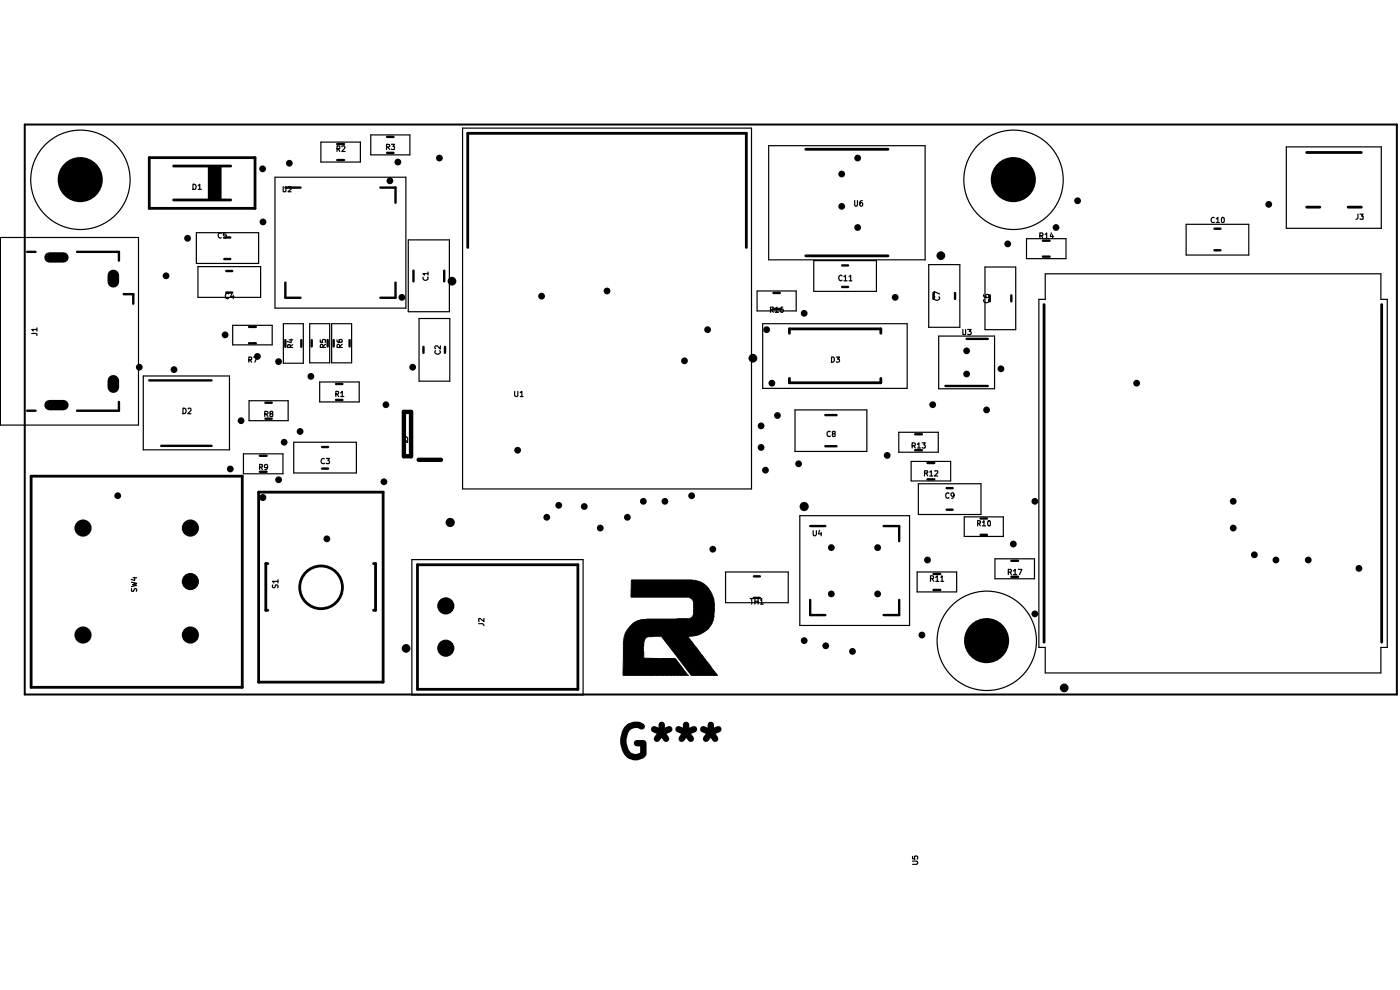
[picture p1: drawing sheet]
<svg xmlns="http://www.w3.org/2000/svg" width="297mm" height="210mm" viewBox="0 0 297 210" stroke-linecap="round" stroke-linejoin="round" font-family="sans-serif">
<g fill="none" stroke="#000" stroke-width=".25">
<path d="M40.9 39.1a.6 .6 0 0 1 .7 .4 .6 .6 0 0 1-.2 .7h-.5zM42 39.4l.4-.3v1.1M58.3 37.6h27.8v27.8h-27.8zM60.1 39.6l.1 1.1h.4l.1-.2v-.9M61.2 39.7h.6v.4l-.7 .6h.7M68.1 30.1h8.4v4.3h-8.4zM71.5 31.5h.6v-.4l-.2-.2h-.4v1.2M71.8 31.5l.3 .6M72.5 31.1l.4-.2 .3 .3-.7 .9h.7M78.7 28.6h8.3v4.3h-8.3zM82 31.2l.6-.1v-.4l-.6-.1v1.1M82.3 31.2l.4 .5"/>
<path d="M83 30.6h.7l-.3 .4 .3 .1v.5h-.7M98.1 27.2h61.3v76.5h-61.3zM163.1 30.9h33.2v24.2h-33.2zM272.9 31.2h20.1v17.2h-20.1zM.1 50.4h29.3v39.8h-29.3zM41.7 49.4h13.2v6.5h-13.2zM42 56.6h13.3v6.5h-13.3zM42 40.2h.7M46.9 49.5l-.4-.1a.55 .55 0 0 0-.2 .7 .55 .55 0 0 0 .6 .3M48 49.4h-.5l-.1 .5 .6-.1v.6h-.6M86.6 50.9h8.7v15.2h-8.7zM89.8 58.8a.55 .55 0 0 0 .3 .7 .55 .55 0 0 0 .7-.3l-.1-.4"/>
<path d="M90.8 58h-1.1l.3 .4M90.8 57.7v.7M172.6 55.3h13.3v6.5h-13.3zM178.6 58.5l-.2-.1a.56 .56 0 0 0-.5 .6 .56 .56 0 0 0 .7 .5v-.1M179 58.7l.4-.3v1.2M179 59.6h.7M180.1 58.7l.4-.3v1.2M180.1 59.6h.6M181.3 42.5v1.1l.2 .1h.2l.2-.2v-1M182.9 42.5l-.5 .3v.8l.2 .1 .4-.1v-.5l-.2-.1h-.2l-.2 .2M197 56.1h6.6v13.3h-6.6zM209 56.6h6.5v13.3h-6.5z"/>
<path d="M217.8 50.6h8.3v4.3h-8.3zM220.6 50h.6v-.5l-.6-.1v1.2M220.9 50l.4 .6M221.7 49.7l.3-.3v1.2M221.7 50.6h.7M221.7 58.1h71.2v5.4h1.4v73.8h-1.4v5.4h-71.2v-5.4h-1.3v-73.8h1.3zM223.1 49.4l-.3 .8h.7M223.3 49.8v.8M251.6 47.6h13.3v6.5h-13.3zM257.6 46.2l-.2-.1a.6 .6 0 0 0-.5 .5 .6 .6 0 0 0 .3 .6l.4-.1M258 46.4l.4-.3v1.1M258 47.2h.7"/>
<path d="M259.2 46.2l.3-.1 .2 .3v.6l-.2 .2-.4-.2zM288.1 45.4v.8l-.4 .3M288.5 45.4h.7l-.4 .4 .4 .1v.5h-.7M6.7 70.7h1l.1 .1v.4M7.8 69.9h-1.1l.4 .3M7.8 69.6v.6M30.4 79.8h18.3v15.6h-18.3zM48.5 62.4l-.2-.2a.6 .6 0 0 0-.5 .6 .6 .6 0 0 0 .5 .6l.2-.2M49.2 62.2l-.3 .7h.8M49.4 69h8.3v4.2h-8.3zM49.5 62.6v.8M52.8 76.3l.6-.1v-.4l-.6-.1v1.1"/>
<path d="M53 76.3l.4 .5M53.8 75.7h.8l-.5 1.1M60.1 68.7h4.2v8.3h-4.2zM61.3 72.1h.8M61.6 73.7l-.1-.6h-.4l-.1 .6h1.1M61.8 71.9v.8l-.9-.3M62.1 73.1l-.5 .3M65.7 68.7h4.2v8.3h-4.2zM67.9 72.1v.5h.6l-.1-.4 .1-.2h.4l.1 .1v.5M68.5 73.7v-.6l-.4-.1-.2 .7h1.1M69 73l-.5 .4M70.4 68.7h4.2v8.3h-4.2z"/>
<path d="M71.5 72.1v.3l.3 .2h.7l.1-.4-.2-.2-.5 .1v.4l.2 .1M72.1 73.7v-.4l-.4-.3-.2 .2v.5h1.1M72.6 73l-.5 .4M88.9 67.6h6.5v13.3h-6.5zM92.4 74.4l-.2 .3 .6 .4 .5-.2 .1-.3-.1-.2M93.4 73.4v.6l-.6-.6h-.4l-.2 .1v.4l.2 .1M160.6 61.7h8.3v4.3h-8.3zM161.8 68.7h30.6v13.7h-30.6zM163.4 65.7h.6v-.5h-.6v1.1M163.7 65.7l.3 .6M164.5 65.4l.3-.2v1.1M164.5 66.3h.6"/>
<path d="M166.1 65.2h-.4a.74 .74 0 0 0 0 1l.3 .1 .2-.2v-.4l-.5-.1-.1 .1M176.4 75.7h.4l.2 .3v.6l-.3 .2h-.3zM177.4 75.7h.7l-.4 .5h.3v.6h-.6M198.3 62.9l-.1 .4 .5 .4 .6-.2v-.3l-.1-.3M199.1 71.3h11.9v11.2h-11.9zM199.3 62.4l-1.1-.6v.8M204.3 69.9v1l.1 .1 .5-.1v-1M205.3 69.9h.7l-.4 .4 .4 .2v.4h-.7M208.7 62.5v.4a.83 .83 0 0 0 1.1 0v-.4l-.5-.1-.2 .3 .2 .4M208.7 63.5v.2a.61 .61 0 0 0 .4 .5 .61 .61 0 0 0 .7-.2l-.1-.5M38.8 86.6l.6 .1 .1 .4-.1 .5-.3 .2h-.3zM39.9 86.7l.4-.1 .2 .1v.4l-.7 .7h.7"/>
<path d="M51.6 96.3h8.4v4.2h-8.4zM52.8 85h8.3v4.2h-8.3zM55.1 99.1l.6-.1v-.4l-.6-.1v1.1M55.3 99.1l.4 .5M56.2 87.8h.5l.2-.1-.1-.4-.6-.1v1.1M56.4 87.8l.5 .5M56.8 99l-.1 .2h-.5l-.1-.4a.35 .35 0 0 1 .3-.3 .35 .35 0 0 1 .4 .3l-.2 .7-.4 .1M57.4 87.8l-.1-.1v-.4h.6v.4l-.6 .1 .1 .5h.5v-.5h-.2M62.3 93.8h13.3v6.5h-13.3zM67.8 81h8.4v4.3h-8.4zM68.8 97.3l-.2-.1a.61 .61 0 0 0-.5 .5 .61 .61 0 0 0 .3 .6h.4M69.2 97.2h.7l-.3 .5 .3 .2-.1 .4h-.6"/>
<path d="M71.2 83.6l.6-.1v-.5h-.6v1.1M71.5 83.6l.3 .5M72.3 83.4l.3-.4v1.1M72.3 84.1h.6M85.7 92.8l.2-.1h.4l.2 .3-.2 .7-.3 .1-.3-.2zM85.9 93.5h.2l.4 .4M86.9 92.8l.5-.1 .1 .4-.7 .7h.7M109.2 83v.9l.2 .2h.3l.2-.2v-.9M110.4 83.3l.3-.3v1.1M110.4 84.1h.6M168.7 87h15.2v8.8h-15.2zM176.1 91.6l-.3-.1-.3 .2v.6l.1 .3 .5-.1"/>
<path d="M176.7 92l-.1-.3 .1-.2 .5 .1v.2l-.6 .4 .1 .4 .5-.1v-.4l-.2-.1M190.7 91.7h8.4v4.2h-8.4zM193.3 97.9h8.4v4.1h-8.4zM193.5 94.5h.6v-.5l-.6-.1v1.1M193.8 94.5l.4 .5M194.6 94.3l.3-.4v1.1M194.6 95h.7M195.6 93.9h.7l-.3 .5 .3 .2-.1 .4h-.6M198.3 99.9h.5l.1 .4-.7 .7h.7M87.4 118.7h36.3v28.7h-36.3zM169.7 109.4h23.3v23.3h-23.3zM172.5 112.6v.8l.3 .3 .4-.3v-.8"/>
<path d="M173.9 112.5l-.3 .7h.7M174.2 112.9v.8M194.8 102.6h13.3v6.5h-13.3zM196.1 100.4h.6v-.5h-.6v1.1M196.5 100.4l.3 .6M197.2 100.1l.4-.2v1.1M197.2 101h.7M201.3 104.7l-.2-.2a.6 .6 0 0 0-.5 .6 .6 .6 0 0 0 .5 .6l.2-.2M202.4 105l-.3 .3-.4-.3v-.2l.3-.3 .3 .2a.77 .77 0 0 1-.2 1h-.2M204.6 109.6h8.3v4.2h-8.3zM207.4 111h.6v-.5l-.6-.1v1.1M207.6 111l.4 .5"/>
<path d="M208.4 110.8l.3-.4v1.1M208.4 111.5h.7M209.6 110.5l.2-.1 .3 .3-.1 .8h-.4zM211.1 118.5h8.4v4.3h-8.4zM27.9 124.8l.1 .6h.3l.4-.6 .3 .2-.1 .4M27.9 123.5l1.1 .2-.8 .3 .8 .2-1.1 .2M28.2 122.6h.8M28.6 122.5v.6l-.8-.2M57.9 124.1l-.1 .4 .2 .2 .4-.2 .1-.4h.3l.2 .1-.1 .5M59 123.3h-1.2l.3 .4M59 123v.7M101.6 132.3h.7l.4 .4"/>
<path d="M102.7 131.2v.7l-.9-.7-.2 .1v.6M153.9 121.3h13.3v6.5h-13.3zM159.1 127h.7M159.5 127v1.1M160.1 127v1.1M160.1 127.6h.7M160.8 127v1.1M161.3 127.3l.3-.3v1.1M161.3 128.1h.6M194.6 121.3h8.3v4.3h-8.3zM197.4 122.7h.6v-.5l-.6-.1v1.2M197.7 122.7l.4 .6"/>
<path d="M198.5 122.5l.3-.4v1.2M198.5 123.3h.7M199.6 122.5l.3-.4v1.2M199.6 123.3h.6M213.9 121.4l.6-.1v-.4l-.6-.1v1.1M214.2 121.4l.4 .5M215 121.1l.3-.3v1.1M215 121.9h.7M216 120.8h.8l-.5 1.1M193.6 182.7h.8l.3 .2-.3 .4h-.8M193.6 181.7v.5h.5l-.1-.5h.6v.5"/>
<circle cx="17.1" cy="38.1" r="10.5"/>
<circle cx="215" cy="38.1" r="10.5"/>
<circle cx="209.3" cy="135.9" r="10.5"/>
</g>
<path d="M136.1 154.1a2.41 2.41 0 0 0-3.5 1.3 4.4 4.4 0 0 0 .9 4.9 2.4 2.4 0 0 0 3-.4v-2.3h-1.4M138.8 154.7l1.6 .7 1.6-.7M139.4 156.7l1-1.3 .9 1.3M140.4 153.8v1.6M143.9 154.7l1.6 .7 1.7-.7M144.6 156.7l.9-1.3 1.1 1.3M145.5 153.8v1.6M149.2 154.7l1.6 .7 1.6-.7M149.8 156.7l1-1.3 .9 1.3M150.8 153.8v1.6" fill="none" stroke="#000" stroke-width="1.4"/>
<path d="M5.2 26.4h291.1v120.9h-291.1z" fill="none" stroke="#000" stroke-width=".42"/>
<g fill="none" stroke="#000" stroke-width=".59">
<path d="M31.7 33.4h22.4v10.8h-22.4zM36.8 35.2h12.1M170.9 31.7h17.5M277.2 32.3h11.6M36.8 42.4h12.1M99.2 52.5v-24.2h59.1v24.2M170.9 54.3h17.5M277.2 43.9h2.8M286 43.9h2.8M167.5 70.7v-.9h19.4v.9M221.5 64.6v71.6M293.1 64.6v71.6"/>
<path d="M167.5 80.3v.9h19.4v-.9M6.6 101h44.8v44.8h-44.8zM54.9 104.4h26.4v40.3h-26.4zM56.8 119.5h-.4v10h.4M79.2 119.5h.5v10h-.5M88.6 119.8h34v26.4h-34z"/>
<circle cx="68.1" cy="124.6" r="4.5"/>
</g>
<g fill="none" stroke="#000" stroke-width=".51">
<path d="M60.5 39.8h3.3M71.5 34h1.5M71.5 30.6h1.5M80.7 39.8h3.2v3.2M82.1 29h1.4M82.1 32.4h1.4M5.8 53.4h1.7M16.3 53.4h8.9v1.9M47.6 50.4h1.3M47.6 54.9h1.3M48 57.5h1.3M60.5 59.9v3.3h3.3"/>
<path d="M83.9 59.9v3.3h-3.2M87.7 57.4v2.3M94.2 57.4v2.3M178.6 56.3h1.3M221.2 51.1h1.5M221.2 54.4h1.5M257.6 53.1h1.3M257.6 48.5h1.3M26.2 62.4h2.1v2M48 62.1h1.3M52.8 69.3h1.5M52.8 72.8h1.5"/>
<path d="M60.5 72.1v1.5M63.9 72.1v1.5M66.1 72.1v1.4M69.5 72.1v1.4M70.8 72.1v1.4M74.2 72.1v1.4M89.8 73.6v1.2M94.4 73.6v1.2M164.1 62.1h1.3M164.1 65.5h1.3M178.6 60.9h1.3M198 62.1v1.3"/>
<path d="M202.6 62.1v1.3M205.1 71.9h4.4M210 62.7v1.2M214.5 62.7v1.2M5.8 87.1h1.7M25.2 85.3v1.8h-8.9M31.7 80.7h13.2M34.2 94.6h10.7M55.1 96.7h1.5M56.3 85.4h1.4M56.3 88.8h1.4M68.3 99.4h1.3"/>
<path d="M68.3 94.8h1.3M71.3 81.4h1.3M71.3 84.8h1.3M175.1 88.1h2.4M175.1 94.7h2.4M194.1 95.5h1.5M194.1 92.1h1.5M196.8 98.2h1.4M200.6 81.9h8.9M55.1 100.1h1.5M171.9 111.6h3.2M187.5 111.6h3.3v3.2"/>
<path d="M196.8 101.7h1.4M200.8 103.5h1.3M200.8 108.1h1.3M208 113.5h1.4M208 110h1.4M214.5 119h1.5M159.9 122.3h1.3M159.9 126.8h1.3M171.9 127.3v3.2h3.2M190.8 127.3v3.2h-3.3M198 121.8h1.5M198 125.1h1.5"/>
<path d="M214.5 122.3h1.5"/>
</g>
<g fill="none" stroke="#000" stroke-width=".93">
<path d="M85.7 87.4h1.5v9.4h-1.5zM88.8 97.5h4.8"/>
<circle cx="95.9" cy="59.6" r=".47"/>
<circle cx="199.6" cy="54.2" r=".47"/>
<circle cx="159.7" cy="76" r=".47"/>
<circle cx="86.1" cy="137.5" r=".47"/>
<circle cx="225.8" cy="145.9" r=".47"/>
</g>
<g fill="none" stroke="#000" stroke-width=".21">
<path d="M44.2 35.2h2.7v7.2h-2.7zM146.5 126.8h.1M146.5 126.8l-.4-.1h-12.2v-3.7h12.9a4.8 4.8 0 0 1 4.5 3.7l.3 1.3v1.7a5 5 0 0 1-5.5 5.3h-.2l6.1 8M146.5 126.8l.3 .3 .4 .7v2.4a1.03 1.03 0 0 1-.6 .9M146.6 131.1h.1M146.6 131.1l-3.3 .2h-6.1a5.1 5.1 0 0 0-5 4.8v7.2h13.7M145.9 143.3h.1M152 143h.1M152 143l.2 .3h-5.6l-6.3-8.3h-2a1.4 1.4 0 0 0-1.5 .6l-.3 1.7 .1 2.3 6.7 .1 2.6 3.6"/>
<circle cx="55.8" cy="105.5" r=".64"/>
</g>
<g fill="#000">
<path d="M44.2 35.2h2.7v7.2h-2.7zM133.9 123h12.9a4.8 4.8 0 0 1 4.5 3.7l.3 1.3v1.7a5 5 0 0 1-5.5 5.3h-.2l6.3 8.3h-5.6l-6.3-8.3h-2a1.4 1.4 0 0 0-1.5 .6l-.3 1.7 .1 2.3 6.7 .1 2.6 3.6h-13.7v-7.2a5 5 0 0 1 5-4.8h6.1l3.3-.2a1.03 1.03 0 0 0 .6-.9v-2.4l-.4-.7-.7-.4h-12.2z"/>
<circle cx="17" cy="38.1" r="4.8"/>
<circle cx="55.7" cy="35.8" r=".72"/>
<circle cx="61.4" cy="34.6" r=".72"/>
<circle cx="82.7" cy="38.4" r=".72"/>
<circle cx="84.4" cy="34.4" r=".72"/>
<circle cx="93.2" cy="33.5" r=".72"/>
<circle cx="178.6" cy="36.9" r=".72"/>
<circle cx="181.9" cy="33.5" r=".72"/>
<circle cx="215" cy="38.1" r="4.8"/>
<circle cx="35.2" cy="58.5" r=".72"/>
<circle cx="39.8" cy="50.5" r=".72"/>
<circle cx="55.8" cy="47.1" r=".72"/>
<circle cx="178.6" cy="43.8" r=".72"/>
<circle cx="181.9" cy="48.3" r=".72"/>
<circle cx="213.8" cy="51.7" r=".72"/>
<circle cx="224" cy="48.3" r=".72"/>
<circle cx="228.6" cy="42.6" r=".72"/>
<circle cx="269.2" cy="43.3" r=".72"/>
<circle cx="29.5" cy="77.9" r=".72"/>
<circle cx="36.9" cy="78.4" r=".72"/>
<circle cx="47.8" cy="71" r=".72"/>
<circle cx="54.6" cy="75.6" r=".72"/>
<circle cx="59.1" cy="76.7" r=".72"/>
<circle cx="66" cy="79.8" r=".72"/>
<circle cx="85.3" cy="63.1" r=".72"/>
<circle cx="87.5" cy="77.9" r=".72"/>
<circle cx="114.9" cy="62.8" r=".72"/>
<circle cx="128.8" cy="61.7" r=".72"/>
<circle cx="145.2" cy="76.5" r=".72"/>
<circle cx="150.1" cy="69.9" r=".72"/>
<circle cx="162.6" cy="69.9" r=".72"/>
<circle cx="170.6" cy="66.5" r=".72"/>
<circle cx="189.9" cy="63.1" r=".72"/>
<circle cx="205.1" cy="79.3" r=".72"/>
<circle cx="205.1" cy="74.4" r=".72"/>
<circle cx="212.3" cy="78.2" r=".72"/>
<circle cx="48.9" cy="99.5" r=".72"/>
<circle cx="51.1" cy="89.2" r=".72"/>
<circle cx="60.3" cy="93.8" r=".72"/>
<circle cx="63.7" cy="91.5" r=".72"/>
<circle cx="81.9" cy="85.9" r=".72"/>
<circle cx="109.8" cy="95.5" r=".72"/>
<circle cx="161.5" cy="94.9" r=".72"/>
<circle cx="161.5" cy="90.3" r=".72"/>
<circle cx="162.4" cy="99.7" r=".72"/>
<circle cx="163.7" cy="81.3" r=".72"/>
<circle cx="164.9" cy="88.1" r=".72"/>
<circle cx="169.4" cy="98.4" r=".72"/>
<circle cx="188.2" cy="96.6" r=".72"/>
<circle cx="197.9" cy="85.9" r=".72"/>
<circle cx="209.3" cy="87" r=".72"/>
<circle cx="241.1" cy="81.3" r=".72"/>
<circle cx="17.6" cy="112" r="1.82"/>
<circle cx="25" cy="105.2" r=".72"/>
<circle cx="40.4" cy="112" r="1.82"/>
<circle cx="55.8" cy="105.5" r=".64"/>
<circle cx="59.1" cy="101.8" r=".72"/>
<circle cx="69.3" cy="114.3" r=".72"/>
<circle cx="81.4" cy="102.2" r=".72"/>
<circle cx="95.5" cy="110.8" r=".97"/>
<circle cx="116" cy="109.7" r=".72"/>
<circle cx="118.5" cy="107.2" r=".72"/>
<circle cx="124" cy="107.4" r=".72"/>
<circle cx="127.3" cy="112" r=".72"/>
<circle cx="133.1" cy="109.7" r=".72"/>
<circle cx="136.5" cy="106.3" r=".72"/>
<circle cx="141.1" cy="106.3" r=".72"/>
<circle cx="146.7" cy="105.2" r=".72"/>
<circle cx="151.2" cy="116.5" r=".72"/>
<circle cx="170.6" cy="107.4" r=".97"/>
<circle cx="176.4" cy="116.2" r=".72"/>
<circle cx="186.2" cy="116.2" r=".72"/>
<circle cx="196.8" cy="118.8" r=".72"/>
<circle cx="215" cy="115.4" r=".72"/>
<circle cx="219.5" cy="106.3" r=".72"/>
<circle cx="261.6" cy="106.3" r=".72"/>
<circle cx="261.6" cy="112" r=".72"/>
<circle cx="266.1" cy="117.7" r=".72"/>
<circle cx="270.7" cy="118.8" r=".72"/>
<circle cx="277.5" cy="118.8" r=".72"/>
<circle cx="17.6" cy="134.7" r="1.82"/>
<circle cx="40.4" cy="123.4" r="1.82"/>
<circle cx="40.4" cy="134.7" r="1.82"/>
<circle cx="94.6" cy="128.5" r="1.82"/>
<circle cx="94.6" cy="137.5" r="1.82"/>
<circle cx="170.6" cy="135.9" r=".72"/>
<circle cx="175.2" cy="137" r=".72"/>
<circle cx="176.4" cy="126" r=".72"/>
<circle cx="180.8" cy="138.2" r=".72"/>
<circle cx="186.2" cy="126" r=".72"/>
<circle cx="195.6" cy="134.7" r=".72"/>
<circle cx="209.3" cy="135.9" r="4.8"/>
<circle cx="219.5" cy="130.2" r=".72"/>
<circle cx="288.3" cy="120.6" r=".72"/>
</g>
<path d="M24 58.4v1.4M24 80.8v1.3" fill="none" stroke="#000" stroke-width="2.5"/>
<path d="M10.5 54.6h3M10.5 85.9h3" fill="none" stroke="#000" stroke-width="2.2"/>
</svg>
